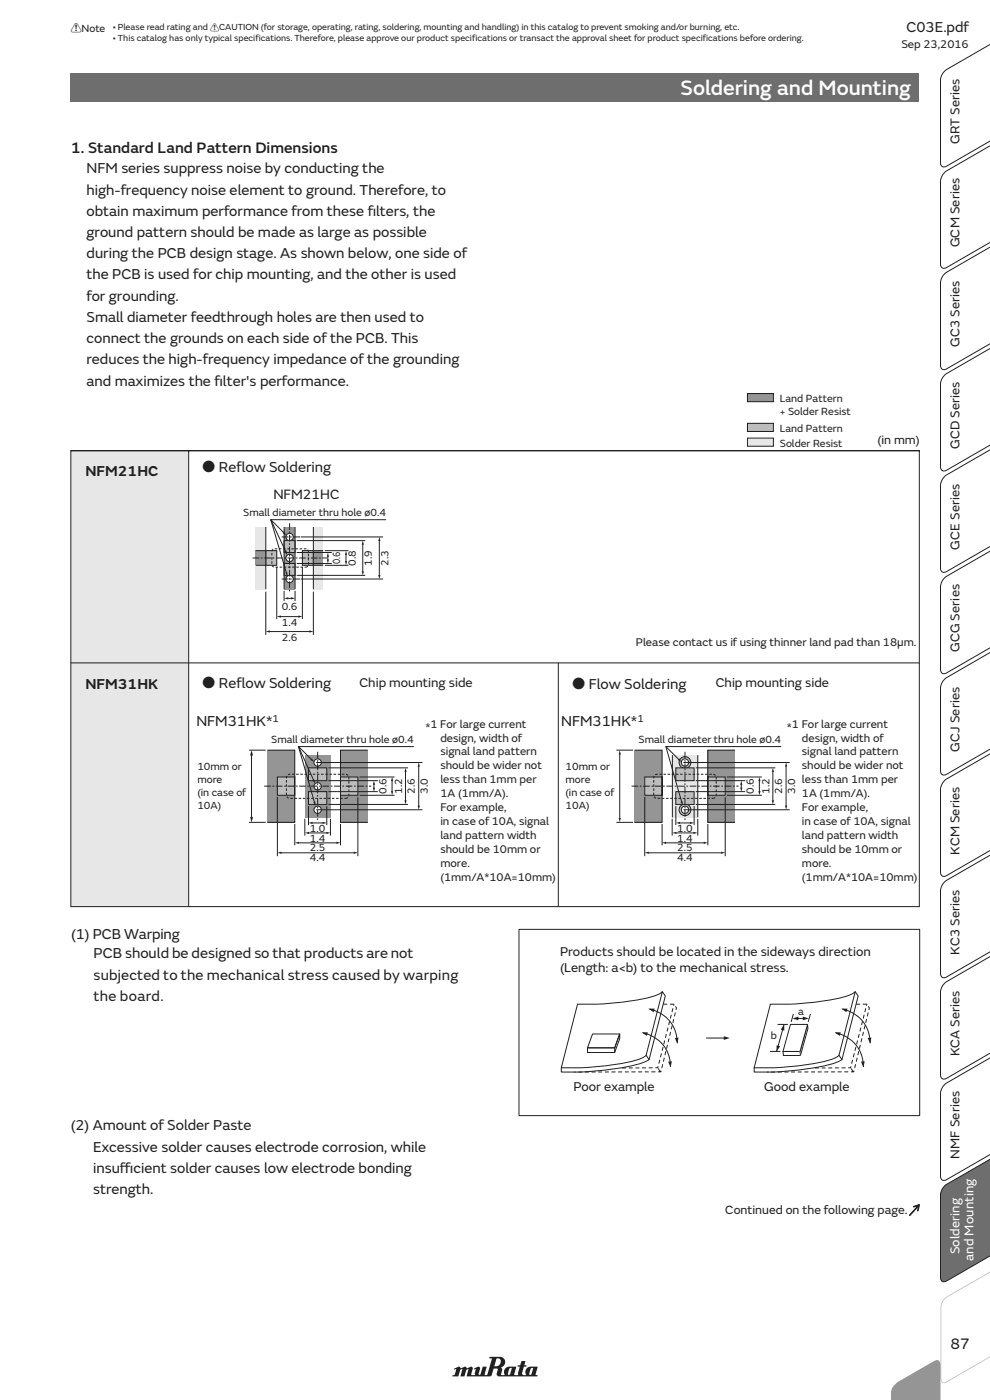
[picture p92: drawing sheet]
<svg xmlns="http://www.w3.org/2000/svg" width="210mm" height="297mm" viewBox="0 0 210 297" stroke-linecap="round" stroke-linejoin="round" font-family="sans-serif">
<defs><g id="words">
<text font-size="4.6" fill="#fff" x="144.4" y="20.2">Soldering and Mounting</text>
<g font-size="3.4" fill="#231f20">
<text x="15" y="32.6">1. Standard Land Pattern Dimensions</text>
<text x="201.6" y="286.1">87</text>
</g>
<g font-size="3.2" fill="#231f20">
<text x="192.3" y="6.7">C03E.pdf</text>
<text x="18.4" y="36.8">NFM series suppress noise by conducting the</text>
<text x="18.4" y="41.3">high-frequency noise element to ground. Therefore, to</text>
<text x="18.4" y="45.8">obtain maximum performance from these f</text>
<text x="78" y="45.8">ilters, the</text>
<text x="18.4" y="50.3">ground pattern should be made as large as possible</text>
<text x="18.4" y="54.8">during the PCB design stage. As shown below, one side of</text>
<text x="18.4" y="59.3">the PCB is used for chip mounting, and the other is used</text>
<text x="18.4" y="63.8">for grounding.</text>
<text x="18.4" y="68.3">Small diameter feedthrough holes are then used to</text>
<text x="18.4" y="72.8">connect the grounds on each side of the PCB. This</text>
<text x="18.4" y="77.3">reduces the high-frequency impedance of the grounding</text>
<text x="18.4" y="81.8">and maximizes the f</text>
<text x="45.5" y="81.8">ilter's performance.</text>
<text x="18.1" y="100.9">NFM21HC</text>
<text x="42.9" y="100.1">o Ref</text>
<text x="50.1" y="100.1">low Soldering</text>
<text x="18.1" y="146.1">NFM31HK</text>
<text x="42.9" y="146">o Ref</text>
<text x="50.1" y="146">low Soldering</text>
<text x="121.4" y="146.2">o Flow Soldering</text>
<text x="41.7" y="154.1">NFM31HK*</text>
<text x="119.1" y="154.1">NFM31HK*</text>
<text x="15.1" y="199.3">(1) PCB Warping</text>
<text x="19.8" y="203.3">PCB should be designed so that products are not</text>
<text x="19.8" y="207.8">subjected to the mechanical stress caused by warping</text>
<text x="19.8" y="212.3">the board.</text>
<text x="15" y="239.8">(2) Amount of Solder Paste</text>
<text x="19.8" y="244.3">Excessive solder causes electrode corrosion, while</text>
<text x="19.8" y="248.8">insuf</text>
<text x="25.5" y="248.8">f</text>
<text x="25.5" y="248.8">icient solder causes low electrode bonding</text>
<text x="19.8" y="253.3">strength.</text>
</g>
<text font-size="3" fill="#231f20" x="58" y="105.9">NFM21HC</text>
<g font-size="2.8" fill="#231f20">
<text x="203.5" y="30.6" transform="rotate(-90 203.5 30.6)">GRT Series</text>
<text x="203.5" y="52.5" transform="rotate(-90 203.5 52.5)">GCM Series</text>
<text x="203.5" y="73.7" transform="rotate(-90 203.5 73.7)">GC3 Series</text>
<text x="203.5" y="95.3" transform="rotate(-90 203.5 95.3)">GCD Series</text>
<text x="203.5" y="116.6" transform="rotate(-90 203.5 116.6)">GCE Series</text>
<text x="203.5" y="138.3" transform="rotate(-90 203.5 138.3)">GCG Series</text>
<text x="76.2" y="145.7">Chip mounting side</text>
<text x="151.8" y="145.8">Chip mounting side</text>
<text x="203.5" y="159.5" transform="rotate(-90 203.5 159.5)">GCJ Series</text>
<text x="203.5" y="181.3" transform="rotate(-90 203.5 181.3)">KCM Series</text>
<text x="118.8" y="202.8">Products should be located in the sideways direction</text>
<text x="203.5" y="202.5" transform="rotate(-90 203.5 202.5)">KC3 Series</text>
<text x="118.8" y="206.2">(Length: a&lt;b) to the mechanical stress.</text>
<text x="203.5" y="224.1" transform="rotate(-90 203.5 224.1)">KCA Series</text>
<text x="121.6" y="231.6">Poor example</text>
<text x="162.1" y="231.6">Good example</text>
<text x="203.5" y="245.8" transform="rotate(-90 203.5 245.8)">NMF Series</text>
</g>
<g font-size="2.8" fill="#fff">
<text x="203.5" y="266.1" transform="rotate(-90 203.5 266.1)">Soldering</text>
<text x="206.5" y="267.6" transform="rotate(-90 206.5 267.6)">and Mounting</text>
</g>
<g font-size="2.6" fill="#231f20">
<text x="186.1" y="94.2">(in mm)</text>
<text x="153.9" y="257.6">Continued on the following page.</text>
</g>
<g font-size="2.5" fill="#231f20">
<text x="191.2" y="10.3">Sep 23,2016</text>
<text x="134.9" y="137.1">Please contact us if using thinner land pad than 18μm.</text>
<text x="90.2" y="155.1">*</text>
<text x="91.3" y="154.3">1 For large current</text>
<text x="166.9" y="155.1">*</text>
<text x="168" y="154.3">1 For large current</text>
<text x="93.4" y="157.3">design, width of</text>
<text x="93.4" y="160.3">signal land pattern</text>
<text x="170.1" y="157.3">design, width of</text>
<text x="170.1" y="160.3">signal land pattern</text>
<text x="93.4" y="163.2">should be wider not</text>
<text x="93.4" y="166.2">less than 1mm per</text>
<text x="170.1" y="163.2">should be wider not</text>
<text x="170.1" y="166.2">less than 1mm per</text>
<text x="93.4" y="169.2">1A (1mm/A).</text>
<text x="93.4" y="172.1">For example,</text>
<text x="170.1" y="169.2">1A (1mm/A).</text>
<text x="170.1" y="172.1">For example,</text>
<text x="93.4" y="175.1">in case of 10A, signal</text>
<text x="93.4" y="178.1">land pattern width</text>
<text x="170.1" y="175.1">in case of 10A, signal</text>
<text x="170.1" y="178.1">land pattern width</text>
<text x="93.4" y="181">should be 10mm or</text>
<text x="93.4" y="184">more.</text>
<text x="170.1" y="181">should be 10mm or</text>
<text x="170.1" y="184">more.</text>
<text x="93.4" y="186.9">(1mm/A*10A=10mm)</text>
<text x="170.1" y="186.9">(1mm/A*10A=10mm)</text>
</g>
<g font-size="2.3" fill="#231f20">
<text x="15" y="6.9">!Note</text>
<text x="165.4" y="85.3">Land Pattern</text>
<text x="165.4" y="88">+ Solder Resist</text>
<text x="165.4" y="91.6">Land Pattern</text>
<text x="165.4" y="94.8">Solder Resist</text>
<text x="51.6" y="109.5">Small diameter thru hole ø0.4</text>
<text x="72.2" y="119.7" transform="rotate(-90 72.2 119.7)">0.6</text>
<text x="75.5" y="120" transform="rotate(-90 75.5 120)">0.8</text>
<text x="78.9" y="120" transform="rotate(-90 78.9 120)">1.9</text>
<text x="82.4" y="120" transform="rotate(-90 82.4 120)">2.3</text>
<text x="59.8" y="129.3">0.6</text>
<text x="59.8" y="132.7">1.4</text>
<text x="59.8" y="135.9">2.6</text>
<text x="57.5" y="157.7">Small diameter thru hole ø0.4</text>
<text x="135.4" y="157.7">Small diameter thru hole ø0.4</text>
<text x="41.9" y="163.4">10mm or</text>
<text x="41.9" y="166.2">more</text>
<text x="120" y="163.4">10mm or</text>
<text x="120" y="166.2">more</text>
<text x="41.9" y="168.9">(in case of</text>
<text x="41.9" y="171.7">10A)</text>
<text x="82" y="168.4" transform="rotate(-90 82 168.4)">0.6</text>
<text x="85.3" y="168.4" transform="rotate(-90 85.3 168.4)">1.2</text>
<text x="88" y="168.4" transform="rotate(-90 88 168.4)">2.6</text>
<text x="90.8" y="168.4" transform="rotate(-90 90.8 168.4)">3.0</text>
<text x="120" y="168.9">(in case of</text>
<text x="120" y="171.7">10A)</text>
<text x="159.9" y="168.4" transform="rotate(-90 159.9 168.4)">0.6</text>
<text x="163.2" y="168.4" transform="rotate(-90 163.2 168.4)">1.2</text>
<text x="165.9" y="168.4" transform="rotate(-90 165.9 168.4)">2.6</text>
<text x="168.7" y="168.4" transform="rotate(-90 168.7 168.4)">3.0</text>
<text x="65.7" y="178.5">1.4</text>
<text x="65.7" y="176.5">1.0</text>
<text x="143.6" y="178.5">1.4</text>
<text x="143.6" y="176.5">1.0</text>
<text x="65.7" y="180.6">2.5</text>
<text x="65.7" y="182.8">4.4</text>
<text x="143.6" y="180.6">2.5</text>
<text x="143.6" y="182.8">4.4</text>
<text x="169.3" y="215.3">a</text>
<text x="163.5" y="220.4">b</text>
</g>
<g font-size="2.2" fill="#231f20">
<text x="57.8" y="153.2">1</text>
<text x="135.2" y="153.2">1</text>
</g>
<g font-size="1.9" fill="#231f20">
<text x="23.9" y="6.5">• Please read rating and !CAUTION (for storage, operating, rating, soldering, mounting and handling) in this catalog to prevent smoking and/or burning, etc.</text>
<text x="23.9" y="8.8">• This catalog has only typical specifications. Therefore, please approve our product specifications or transact the approval sheet for product specifications before ordering.</text>
</g>
</g></defs>
<path d="M15.1 95.7h24.8v96.7h-24.8z" fill="#e6e7e8"/>
<path d="M15 140.6h180" fill="none" stroke="#231f20" stroke-width=".21"/>
<path d="M158.6 89.8h5.5v1.7h-5.5z" fill="#bbbdc0"/>
<path d="M158.6 89.8h5.5v1.7h-5.5z" fill="none" stroke="#231f20" stroke-width=".21"/>
<path d="M158.6 83.5h5.5v1.7h-5.5z" fill="#939598"/>
<path d="M158.6 83.5h5.5v1.7h-5.5z" fill="none" stroke="#231f20" stroke-width=".21"/>
<path d="M158.6 92.9h5.5v1.8h-5.5z" fill="#e6e7e8"/>
<path d="M15 95.6h180M15 95.6h180v96.7h-180zM40 95.6v96.7M158.6 92.9h5.5v1.8h-5.5z" fill="none" stroke="#231f20" stroke-width=".21"/>
<path d="M142.6 160.2h5.4v13.2h-5.4z" fill="#e6e7e8"/>
<circle cx="145.3" cy="161.8" r="1.25" fill="#bbbdc0"/>
<circle cx="145.3" cy="161.8" r="1.25" fill="none" stroke="#231f20" stroke-width=".21"/>
<circle cx="145.3" cy="171.8" r="1.25" fill="#bbbdc0"/>
<g fill="none" stroke="#231f20" stroke-width=".21">
<path d="M118.4 140.6v51.8"/>
<circle cx="145.3" cy="171.8" r="1.25"/>
</g>
<path d="M64.7 160.2h5.4v13.2h-5.4z" fill="#939598"/>
<path d="M65.4 162.9h3.9v2.7h-3.9z" fill="#bbbdc0"/>
<path d="M65.4 162.9h3.9v2.7h-3.9z" fill="none" stroke="#231f20" stroke-width=".21"/>
<path d="M65.4 167.9h3.9v2.8h-3.9z" fill="#bbbdc0"/>
<path d="M65.4 167.9h3.9v2.8h-3.9z" fill="none" stroke="#231f20" stroke-width=".21"/>
<path d="M56.7 159.1h5.8v15.4h-5.8z" fill="#939598"/>
<path d="M58.8 164.8h3.7v3.9h-3.7z" fill="#bbbdc0"/>
<path d="M56.7 159.1h5.8v15.4h-5.8M58.8 164.8h3.7v3.9h-3.7z" fill="none" stroke="#231f20" stroke-width=".21"/>
<path d="M72.2 159.1h5.8v15.4h-5.8z" fill="#939598"/>
<path d="M72.2 164.8h3.7v3.9h-3.7z" fill="#bbbdc0"/>
<path d="M78 159.1h-5.8v15.4h5.8M72.2 164.8h3.7v3.9h-3.7zM76.3 164.8h7.4M76.3 168.7h7.4M83.2 165.5v2.5" fill="none" stroke="#231f20" stroke-width=".21"/>
<path d="M61 164.5l.5-.2h11.8a.71 .71 0 0 1 .7 .7v3.7a.71 .71 0 0 1-.7 .7h-11.8a.71 .71 0 0 1-.7-.7v-3.7z" fill="none" stroke="#231f20" stroke-width=".21" stroke-dasharray=".5 .4" stroke-linecap="butt"/>
<g fill="#231f20">
<path d="M83.2 164.8l.2 .9h-.5z"/>
<path d="M82.9 167.8h.5l-.2 .9z"/>
</g>
<path d="M87.8 158.4h-24.5l3.3 7.2" fill="none" stroke="#231f20" stroke-width=".21"/>
<path d="M66.3 165.5l.4-.2 .1 .9z" fill="#231f20"/>
<path d="M64.7 173.7v3.6M65.4 176.7h4M70.1 173.7v3.6" fill="none" stroke="#231f20" stroke-width=".21"/>
<g fill="#231f20">
<path d="M64.7 176.7l.9-.2v.4z"/>
<path d="M69.2 176.5l.9 .2-.9 .2z"/>
</g>
<path d="M62.5 174.8v4.5M63.2 178.8h8.3M72.2 174.8v4.5" fill="none" stroke="#231f20" stroke-width=".21"/>
<g fill="#231f20">
<path d="M62.5 178.8l.9-.2v.4z"/>
<path d="M71.4 178.6l.8 .2-.8 .2z"/>
</g>
<path d="M58.8 169.1v12.5M75.9 169.1v12.5M59.5 180.9h15.7" fill="none" stroke="#231f20" stroke-width=".21"/>
<g fill="#231f20">
<path d="M58.8 180.9l.9-.2v.4z"/>
<path d="M75.1 180.7l.8 .2-.8 .2z"/>
</g>
<path d="M66.1 174.6h2.5" fill="none" stroke="#231f20" stroke-width=".21"/>
<g fill="#231f20">
<path d="M65.4 174.6l.9-.3v.5z"/>
<path d="M68.5 174.3l.8 .3-.8 .2z"/>
</g>
<path d="M79.3 166.3v1" fill="none" stroke="#231f20" stroke-width=".21"/>
<g fill="#231f20">
<path d="M79.3 165.6l.3 .9h-.5z"/>
<path d="M79.1 167.1h.5l-.3 .9z"/>
</g>
<path d="M69.7 162.9h16.8M86 163.6v6.4" fill="none" stroke="#231f20" stroke-width=".21"/>
<g fill="#231f20">
<path d="M86 162.9l.3 .9h-.5z"/>
<path d="M85.8 169.8h.5l-.3 .9z"/>
</g>
<path d="M88.8 162.5v8.6" fill="none" stroke="#231f20" stroke-width=".21"/>
<g fill="#231f20">
<path d="M88.8 161.8l.3 .8h-.5z"/>
<path d="M88.6 170.9h.5l-.3 .9z"/>
</g>
<path d="M66.1 161.2l-2.8-2.8 3.4 11.8" fill="none" stroke="#231f20" stroke-width=".21"/>
<g fill="#231f20">
<path d="M66.2 160.9l.4 .8-.7-.5z"/>
<path d="M66.5 170.2l.4-.2v.9z"/>
</g>
<path d="M65.4 171v4M69.3 171v4M69.7 170.7h16.8M69.7 165.6h10.5M69.7 167.9h10.5" fill="none" stroke="#231f20" stroke-width=".21"/>
<circle cx="67.4" cy="171.8" r=".78" fill="#fff"/>
<circle cx="67.4" cy="171.8" r=".78" fill="none" stroke="#231f20" stroke-width=".21"/>
<circle cx="67.4" cy="166.8" r=".78" fill="#fff"/>
<circle cx="67.4" cy="166.8" r=".78" fill="none" stroke="#231f20" stroke-width=".21"/>
<circle cx="67.4" cy="161.8" r=".78" fill="#fff"/>
<g fill="none" stroke="#231f20" stroke-width=".21">
<path d="M52.8 159.1h3.6M52.8 174.5h3.6M53.4 160.1v13.4M67.1 161.8h22.5M67.1 171.8h22.5"/>
<circle cx="67.4" cy="161.8" r=".78"/>
</g>
<path d="M67.4 159.5v14.6M56 166.8h22.8" fill="none" stroke="#231f20" stroke-width=".21" stroke-dasharray="1.4 .4 .4 .4" stroke-linecap="butt"/>
<g fill="#231f20">
<path d="M53.4 159.1l.3 1.2h-.6z"/>
<path d="M53.1 173.3h.6l-.3 1.2z"/>
</g>
<path d="M143.4 162.9h3.8v2.7h-3.8z" fill="#bbbdc0"/>
<path d="M143.4 162.9h3.8v2.7h-3.8z" fill="none" stroke="#231f20" stroke-width=".21"/>
<path d="M143.4 167.9h3.8v2.8h-3.8z" fill="#bbbdc0"/>
<path d="M143.4 167.9h3.8v2.8h-3.8z" fill="none" stroke="#231f20" stroke-width=".21"/>
<path d="M134.6 159.1h5.8v15.4h-5.8z" fill="#939598"/>
<path d="M136.8 164.8h3.6v3.9h-3.6z" fill="#bbbdc0"/>
<path d="M134.6 159.1h5.8v15.4h-5.8M136.8 164.8h3.6v3.9h-3.6z" fill="none" stroke="#231f20" stroke-width=".21"/>
<path d="M150.1 159.1h5.8v15.4h-5.8z" fill="#939598"/>
<path d="M150.1 164.8h3.7v3.9h-3.7z" fill="#bbbdc0"/>
<path d="M155.9 159.1h-5.8v15.4h5.8M150.1 164.8h3.7v3.9h-3.7zM154.2 164.8h7.4M154.2 168.7h7.4M161.1 165.6v2.4" fill="none" stroke="#231f20" stroke-width=".21"/>
<path d="M138.9 164.5l.5-.2h11.8a.71 .71 0 0 1 .7 .7v3.7a.71 .71 0 0 1-.7 .7h-11.8a.71 .71 0 0 1-.7-.7v-3.7z" fill="none" stroke="#231f20" stroke-width=".21" stroke-dasharray=".5 .4" stroke-linecap="butt"/>
<g fill="#231f20">
<path d="M161.1 164.9l.2 .8h-.4z"/>
<path d="M160.9 167.8h.4l-.2 .9z"/>
</g>
<path d="M142.6 173.7v3.6M147.3 176.7h-4M148 173.7v3.6" fill="none" stroke="#231f20" stroke-width=".21"/>
<g fill="#231f20">
<path d="M142.6 176.7l.9-.2v.4z"/>
<path d="M147.1 176.5l.9 .2-.9 .2z"/>
</g>
<path d="M140.4 174.8v4.5M141.1 178.8h8.3M150.1 174.8v4.5" fill="none" stroke="#231f20" stroke-width=".21"/>
<g fill="#231f20">
<path d="M140.4 178.8l.9-.2v.4z"/>
<path d="M149.3 178.6l.9 .2-.9 .2z"/>
</g>
<path d="M136.8 169.1v12.5M153.8 169.1v12.5M137.5 180.9h15.6" fill="none" stroke="#231f20" stroke-width=".21"/>
<g fill="#231f20">
<path d="M136.8 180.9l.8-.2v.4z"/>
<path d="M153 180.7l.8 .2-.8 .2z"/>
</g>
<path d="M144.1 174.6h2.4" fill="none" stroke="#231f20" stroke-width=".21"/>
<g fill="#231f20">
<path d="M143.4 174.6l.8-.3v.5z"/>
<path d="M146.4 174.3l.8 .3-.8 .2z"/>
</g>
<path d="M157.2 166.3v1" fill="none" stroke="#231f20" stroke-width=".21"/>
<g fill="#231f20">
<path d="M157.2 165.6l.3 .9h-.5z"/>
<path d="M157 167.1h.5l-.3 .9z"/>
</g>
<path d="M147.6 162.9h16.9M163.9 163.6v6.4" fill="none" stroke="#231f20" stroke-width=".21"/>
<g fill="#231f20">
<path d="M163.9 162.9l.3 .9h-.5z"/>
<path d="M163.7 169.8h.5l-.3 .9z"/>
</g>
<path d="M166.7 162.5v8.6" fill="none" stroke="#231f20" stroke-width=".21"/>
<g fill="#231f20">
<path d="M166.8 161.8l.2 .8h-.5z"/>
<path d="M166.5 170.9h.5l-.2 .9z"/>
</g>
<path d="M165.7 158.4h-24.5l3.4 11.8" fill="none" stroke="#231f20" stroke-width=".21"/>
<path d="M144.4 170.2l.4-.2v.9z" fill="#231f20"/>
<path d="M143.4 171v4M147.2 171v4M147.6 170.7h16.9M147.6 165.6h10.5M147.6 167.9h10.5" fill="none" stroke="#231f20" stroke-width=".21"/>
<circle cx="145.3" cy="171.8" r=".78" fill="#fff"/>
<circle cx="145.3" cy="171.8" r=".78" fill="none" stroke="#231f20" stroke-width=".21"/>
<circle cx="145.3" cy="161.8" r=".78" fill="#fff"/>
<g fill="none" stroke="#231f20" stroke-width=".21">
<path d="M130.7 159.1h3.6M141.2 158.4l2.8 2.8M130.7 174.5h3.6M145 161.8h22.5M145 171.8h22.5"/>
<circle cx="145.3" cy="161.8" r=".78"/>
</g>
<path d="M145.3 159.5v14.6M134 166.8h22.7" fill="none" stroke="#231f20" stroke-width=".21" stroke-dasharray="1.4 .4 .4 .4" stroke-linecap="butt"/>
<path d="M144.1 160.9l.5 .8-.8-.5z" fill="#231f20"/>
<path d="M131.5 159.9v13.8" fill="none" stroke="#231f20" stroke-width=".21"/>
<g fill="#231f20">
<path d="M131.5 159.2l.2 .9h-.5z"/>
<path d="M131.2 173.5h.5l-.2 .9z"/>
</g>
<path d="M142.6 160.2v13.2M148 160.2v13.2" fill="none" stroke="#231f20" stroke-width=".21"/>
<path d="M60.3 111.8h2.3v13.2h-2.3z" fill="#939598"/>
<path d="M60.3 114.7h2.3v2.5h-2.3z" fill="#bbbdc0"/>
<path d="M60.3 114.7h2.3v2.5h-2.3z" fill="none" stroke="#231f20" stroke-width=".21"/>
<path d="M60.3 119.5h2.3v2.6h-2.3z" fill="#bbbdc0"/>
<path d="M60.3 119.5h2.3v2.6h-2.3z" fill="none" stroke="#231f20" stroke-width=".21"/>
<path d="M54.2 111.8h2.2v13.2h-2.2z" fill="#e6e7e8"/>
<path d="M56.4 116.8h2.3v3.1h-2.3z" fill="#bbbdc0"/>
<path d="M56.4 116.8h2.3v3.1h-2.3zM60.3 111.8v13.2M62.6 111.8v13.2" fill="none" stroke="#231f20" stroke-width=".21"/>
<path d="M54.2 116.8h2.2v3.1h-2.2z" fill="#939598"/>
<path d="M54.2 116.8h2.2M54.2 119.9h2.2M56.4 111.8v13.2" fill="none" stroke="#231f20" stroke-width=".21"/>
<path d="M66.5 111.8h2.1v13.2h-2.1z" fill="#e6e7e8"/>
<path d="M64.1 116.8h2.4v3.1h-2.4z" fill="#bbbdc0"/>
<path d="M64.1 116.8h2.4v3.1h-2.4z" fill="none" stroke="#231f20" stroke-width=".21"/>
<path d="M66.5 116.8h2.1v3.1h-2.1z" fill="#939598"/>
<path d="M66.5 111.8v13.2M66.5 116.8h2.1M66.5 119.9h2.1M68.9 116.8h5M68.9 119.9h5M73.4 117.6v1.6" fill="none" stroke="#231f20" stroke-width=".21"/>
<g fill="#231f20">
<path d="M73.4 116.9l.2 .8h-.4z"/>
<path d="M73.2 119.1h.4l-.2 .8z"/>
</g>
<path d="M60.3 125.3v2.2M61 126.9h.9M62.6 125.3v2.2" fill="none" stroke="#231f20" stroke-width=".21"/>
<g fill="#231f20">
<path d="M60.3 126.9l.8-.2v.5z"/>
<path d="M61.8 126.7l.8 .2-.8 .3z"/>
</g>
<path d="M58.7 120.3v11M59.4 130.8h4M64.1 120.3v11" fill="none" stroke="#231f20" stroke-width=".21"/>
<g fill="#231f20">
<path d="M58.7 130.8l.9-.2v.4z"/>
<path d="M63.3 130.6l.8 .2-.8 .2z"/>
</g>
<path d="M56.4 125.5v9.2M57.1 134h8.7M66.5 125.5v9.2" fill="none" stroke="#231f20" stroke-width=".21"/>
<g fill="#231f20">
<path d="M56.4 134l.8-.3v.5z"/>
<path d="M65.6 133.7l.9 .3-.9 .2z"/>
</g>
<path d="M69.5 117.9v1" fill="none" stroke="#231f20" stroke-width=".21"/>
<g fill="#231f20">
<path d="M69.6 117.2l.2 .9h-.5z"/>
<path d="M69.3 118.7h.5l-.2 .9z"/>
</g>
<path d="M62.9 114.7h14.6M77 115.4v6" fill="none" stroke="#231f20" stroke-width=".21"/>
<g fill="#231f20">
<path d="M77 114.7l.2 .8h-.5z"/>
<path d="M76.7 121.2h.5l-.2 .9z"/>
</g>
<path d="M80.5 114.6v7.6" fill="none" stroke="#231f20" stroke-width=".21"/>
<g fill="#231f20">
<path d="M80.5 113.9l.2 .9h-.5z"/>
<path d="M80.2 122h.5l-.2 .9z"/>
</g>
<path d="M62.9 117.2h7.5M62.9 119.5h7.5M62.9 122.1h14.6" fill="none" stroke="#231f20" stroke-width=".21"/>
<circle cx="61.4" cy="113.9" r=".78" fill="#fff"/>
<circle cx="61.4" cy="113.9" r=".78" fill="none" stroke="#231f20" stroke-width=".21"/>
<circle cx="61.4" cy="118.4" r=".78" fill="#fff"/>
<circle cx="61.4" cy="118.4" r=".78" fill="none" stroke="#231f20" stroke-width=".21"/>
<circle cx="61.4" cy="122.8" r=".78" fill="#fff"/>
<g fill="none" stroke="#231f20" stroke-width=".21">
<path d="M63.8 113.9h17.4M81.9 110.3h-24.5l3.2 6.7M63.8 122.8h17.4"/>
<circle cx="61.4" cy="122.8" r=".78"/>
</g>
<path d="M53.6 118.4h15.8M59.8 113.9h4M61.4 111v14.6M59.8 122.8h4" fill="none" stroke="#231f20" stroke-width=".21" stroke-dasharray="1.4 .4 .4 .4" stroke-linecap="butt"/>
<path d="M57.8 116.6l.5-.2h6.5a.58 .58 0 0 1 .6 .6v2.7a.58 .58 0 0 1-.6 .6h-6.5a.58 .58 0 0 1-.6-.6v-2.7z" fill="none" stroke="#231f20" stroke-width=".21" stroke-dasharray=".5 .4" stroke-linecap="butt"/>
<path d="M60.4 117l.4-.2 .1 .9z" fill="#231f20"/>
<path d="M60.2 113l-2.8-2.7 3.4 11.3" fill="none" stroke="#231f20" stroke-width=".21"/>
<g fill="#231f20">
<path d="M60.3 112.8l.4 .7-.7-.4z"/>
<path d="M60.5 121.5l.5-.1v.9z"/>
</g>
<path d="M15 15.5h180v6h-180z" fill="#6d6e70"/>
<path d="M96.3 290.5l.1 .2 .3-.2a1.12 1.12 0 0 1-.5 1.3h-.2v.3h1.2l.4-1.4 .4-.2-.2 1.6h.7l.4-1.4 .4-.2-.2 1.6h5l.2-.3 .5-1.4 .8 .1-.3 1a.5 .5 0 0 0 .5 .6h8.2v-.3l-.4-.1 .4-1.7h-1.4a1.22 1.22 0 0 0-1 1.8h-.7l-.2-.3 .4-1.5 .6-.1v-.1l-.5-.1 .2-.8-.8-.1-.3 .9-.5 .1v.2l.4 .1a2.03 2.03 0 0 0-.3 1.6l-.7 .1-.1-.1 .3-1.7a3.3 3.3 0 0 0-2 .2 1.35 1.35 0 0 0-.4 1.6h-.7l.2-1.2-.2-.4a1.18 1.18 0 0 0 .8-1.4 1.18 1.18 0 0 0-1.4-.9l-1.8 .1-.1 .3 .5 .1-.9 3.2-.2 .2-.4-.1 .4-1.7h-.8l-.5 1.6-.2 .2-.2-.2 .4-1.2-.4-.4-1 .4 .1 .2h.3l-.2 1.2h-.6l-.2-.1 .4-1.3-.2-.3-.2-.1-.8 .4-.3-.3-.2-.1-.8 .4-.5-.4zM105.3 288.3a.71 .71 0 0 1 .9 .3 .71 .71 0 0 1-.2 .9l-.3 .4h-.8zM108.1 290.4h.5l-.4 1.2-.3 .2-.2-.2zM112.6 290.4h.5l-.3 1.2-.4 .2-.2-.2z" fill="#231f20"/>
<path d="M140.5 210.4l.6 .9-3.4 13.5a21.9 21.9 0 0 1-8.5 2.1l-5.2 .5h-4.9v-.9" fill="none" stroke="#231f20" stroke-width=".21"/>
<path d="M122.5 213h4.2a53.5 53.5 0 0 0 12.5-1.8l1.3-.8-3.4 13.5a14.1 14.1 0 0 1-6.4 1.9l-6.6 .7h-5z" fill="#fff"/>
<path d="M110.1 197.2h85v39.5h-85zM122.5 213h4.2a53.5 53.5 0 0 0 12.5-1.8l1.3-.8-3.4 13.5a14.1 14.1 0 0 1-6.4 1.9l-6.6 .7h-5zM137.1 223.9l.6 .9" fill="none" stroke="#231f20" stroke-width=".21"/>
<path d="M140.8 213h2.2l.5 .8-3.3 13.6h-18.3M132 226.6l7.5-.1 3.5-13.5M140.1 227.3l-.6-.8" fill="none" stroke="#231f20" stroke-width=".21" stroke-dasharray=".7 .7"/>
<path d="M153.5 219.8l1.3 .4-1.3 .4z" fill="#231f20"/>
<path d="M149.8 220.2h4.4" fill="none" stroke="#231f20" stroke-width=".21"/>
<g fill="#231f20">
<path d="M137.5 214h1.4l-.3 .7z"/>
<path d="M143.1 220.2l.8-.1-.2 1.3z"/>
</g>
<path d="M137.9 214.1a7.3 7.3 0 0 1 5.8 7.1" fill="none" stroke="#231f20" stroke-width=".21"/>
<g fill="#231f20">
<path d="M136.1 219h1.3l-.2 .8z"/>
<path d="M141.7 225.2l.8-.1-.3 1.3z"/>
</g>
<path d="M136.4 219.1a7.3 7.3 0 0 1 5.8 7.2" fill="none" stroke="#231f20" stroke-width=".21"/>
<path d="M125.7 219.4h5.8l-1.1 2.9h-5.8z" fill="#fff"/>
<path d="M125.7 219.4h5.8l-1.1 2.9h-5.8zM181.4 210.4l.6 .9-3.4 13.5a21.9 21.9 0 0 1-8.5 2.1l-5.2 .5h-4.9v-.9M124.6 222.3h5.8l1.1-2.9v.9l-1.1 3h-5.8zM130.4 222.3v1" fill="none" stroke="#231f20" stroke-width=".21"/>
<path d="M172.9 226.6l7.5-.1 3.5-13.5" fill="none" stroke="#231f20" stroke-width=".21" stroke-dasharray=".7 .7"/>
<path d="M163.4 213h4.2a53.5 53.5 0 0 0 12.5-1.8l1.3-.8-3.4 13.5a14.1 14.1 0 0 1-6.4 1.9l-6.6 .7h-5z" fill="#fff"/>
<path d="M163.4 213h4.2a53.5 53.5 0 0 0 12.5-1.8l1.3-.8-3.4 13.5a14.1 14.1 0 0 1-6.4 1.9l-6.6 .7h-5zM178 223.9l.6 .9" fill="none" stroke="#231f20" stroke-width=".21"/>
<path d="M181.7 213h2.2l.5 .8-3.3 13.6h-18.3M181 227.3l-.6-.8" fill="none" stroke="#231f20" stroke-width=".21" stroke-dasharray=".7 .7"/>
<g fill="#231f20">
<path d="M178.5 214h1.3l-.3 .7z"/>
<path d="M184.1 220.2l.7-.1-.2 1.3z"/>
</g>
<path d="M178.8 214.1a7.3 7.3 0 0 1 5.8 7.1" fill="none" stroke="#231f20" stroke-width=".21"/>
<g fill="#231f20">
<path d="M177 219h1.3l-.2 .8z"/>
<path d="M182.6 225.2l.8-.1-.2 1.3z"/>
</g>
<path d="M177.3 219.1a7.3 7.3 0 0 1 5.9 7.2" fill="none" stroke="#231f20" stroke-width=".21"/>
<path d="M171.3 217.3l.1 .9-1.6 5.7h-3.6l-.1-.8h3.6z" fill="#fff"/>
<path d="M171.3 217.3l.1 .9-1.6 5.7h-3.6l-.1-.8h3.6z" fill="none" stroke="#231f20" stroke-width=".21"/>
<path d="M167.7 217.3h3.6l-1.6 5.8h-3.6z" fill="#fff"/>
<path d="M164.9 217.3h2.2M167.7 217.3h3.6l-1.6 5.8h-3.6zM168.3 215.1l-.5 1.7M171.9 215.1l-.5 1.7M163.3 223.1h2.2" fill="none" stroke="#231f20" stroke-width=".21"/>
<path d="M169.7 223.1l.1 .8z" fill="#fff"/>
<path d="M169.7 223.1l.1 .8" fill="none" stroke="#231f20" stroke-width=".21"/>
<g fill="#231f20">
<path d="M170.3 215.7l1.3 .4-1.3 .4z"/>
<path d="M168.1 216.1l1.3-.4v.8z"/>
</g>
<path d="M166.3 217.3l-1.6 5.8M168.8 216.1h2.1" fill="none" stroke="#231f20" stroke-width=".21"/>
<g fill="#231f20">
<path d="M166.3 217.3l.1 1.3-.8-.2z"/>
<path d="M164.7 221.7l.8 .3-.8 1.1z"/>
</g>
<path d="M193.8 256l1.2-.4-2 2.2M195 255.6l-.3 1.2" fill="none" stroke="#231f20" stroke-width=".35"/>
<g fill="#fff">
<path d="M0 287h209v10h-209z"/>
<path d="M0 0h210v22h-210z"/>
</g>
<path d="M15 15.5h180v6h-180z" fill="#6d6e70"/>
<path d="M96.3 290.4l.1 .2 .3-.2a1.12 1.12 0 0 1-.5 1.3h-.2v.3h1.2l.4-1.4 .4-.2-.2 1.6h.7l.4-1.4 .4-.2-.2 1.6h5l.2-.3 .5-1.4 .8 .1-.3 1a.5 .5 0 0 0 .5 .6h8.2v-.3l-.4-.1 .4-1.7h-1.4a1.22 1.22 0 0 0-1 1.8h-.7l-.2-.3 .4-1.5 .6-.1v-.1l-.5-.1 .2-.8-.8-.1-.3 .9-.5 .1v.2l.4 .1a2.03 2.03 0 0 0-.3 1.6l-.7 .1-.1-.1 .3-1.7a3.3 3.3 0 0 0-2 .2 1.35 1.35 0 0 0-.4 1.6h-.7l.2-1.2-.2-.4a1.18 1.18 0 0 0 .8-1.4 1.18 1.18 0 0 0-1.4-.9l-1.8 .1-.1 .3 .5 .1-.9 3.2-.2 .2-.4-.1 .4-1.7h-.8l-.5 1.6-.2 .2-.2-.2 .4-1.2-.4-.4-1 .4 .1 .2h.3l-.2 1.2h-.6l-.2-.1 .4-1.3-.2-.3-.2-.1-.8 .4-.3-.3-.2-.1-.8 .4-.5-.4zM105.3 288.2a.71 .71 0 0 1 .9 .3 .71 .71 0 0 1-.2 .9l-.3 .4h-.8zM108.1 290.3h.5l-.4 1.2-.3 .2-.2-.2zM112.6 290.3h.5l-.3 1.2-.4 .2-.2-.2z" fill="#231f20"/>
<path d="M200.4 275.3l9.7-7.3v.2l-9.2 7a2.68 2.68 0 0 0-1.2 2.1v15.2a.61 .61 0 0 0 .3 .7 .61 .61 0 0 0 .7-.1l9.4-7.1v.2l-9.3 7.1-.4 .1a.74 .74 0 0 1-.9-.9v-15.2l.2-.8z" fill="#bbbdc0"/>
<path d="M189.7 293.8l.8-.7 8.1-4.5a.76 .76 0 0 1 .9 .8v7.6h-10.5a3.5 3.5 0 0 1 .7-3.2z" fill="#939598"/>
<path d="M200.4 15l9.7-7.9v-.1v20.6l-9.3 7.7a.79 .79 0 0 1-.9 0 .79 .79 0 0 1-.4-.8v-17.5l.2-.9z" fill="#fff"/>
<path d="M210.1 9.4l-9.3 5.4-.7 .5-.4 .8-.2 .9v17.5a.79 .79 0 0 0 .4 .8 .79 .79 0 0 0 .9 0l9.3-5.4" fill="none" stroke="#231f20" stroke-width=".21"/>
<path d="M200.4 36.5l9.7-7.9v-.1v20.6l-9.3 7.7a.79 .79 0 0 1-.9 0 .79 .79 0 0 1-.4-.8v-17.5l.2-.9z" fill="#fff"/>
<path d="M210.1 30.9l-9.3 5.4-.7 .5-.4 .8-.2 .9v17.5a.79 .79 0 0 0 .4 .8 .79 .79 0 0 0 .9 0l9.3-5.4" fill="none" stroke="#231f20" stroke-width=".21"/>
<path d="M200.4 58l9.7-7.9v-.1v20.6l-9.3 7.7a.79 .79 0 0 1-.9 0 .79 .79 0 0 1-.4-.8v-17.5l.2-.9z" fill="#fff"/>
<path d="M210.1 52.4l-9.3 5.4-.7 .5-.4 .8-.2 .9v17.5a.79 .79 0 0 0 .4 .8 .79 .79 0 0 0 .9 0l9.3-5.4" fill="none" stroke="#231f20" stroke-width=".21"/>
<path d="M200.4 79.5l9.7-7.9v-.1v20.6l-9.3 7.7a.79 .79 0 0 1-.9 0 .79 .79 0 0 1-.4-.8v-17.5l.2-.9z" fill="#fff"/>
<path d="M210.1 73.9l-9.3 5.4-.7 .5-.4 .8-.2 .9v17.5a.79 .79 0 0 0 .4 .8 .79 .79 0 0 0 .9 0l9.3-5.4" fill="none" stroke="#231f20" stroke-width=".21"/>
<path d="M200.4 101l9.7-7.9v-.1v20.6l-9.3 7.7a.79 .79 0 0 1-.9 0 .79 .79 0 0 1-.4-.8v-17.5l.2-.9z" fill="#fff"/>
<path d="M210.1 95.4l-9.3 5.4-.7 .5-.4 .8-.2 .9v17.5a.79 .79 0 0 0 .4 .8 .79 .79 0 0 0 .9 0l9.3-5.4" fill="none" stroke="#231f20" stroke-width=".21"/>
<path d="M200.4 122.5l9.7-7.9v-.1v20.6l-9.3 7.7a.79 .79 0 0 1-.9 0 .79 .79 0 0 1-.4-.8v-17.5l.2-.9z" fill="#fff"/>
<path d="M210.1 116.9l-9.3 5.4-.7 .5-.4 .8-.2 .9v17.5a.79 .79 0 0 0 .4 .8 .79 .79 0 0 0 .9 0l9.3-5.4" fill="none" stroke="#231f20" stroke-width=".21"/>
<path d="M200.4 144l9.7-7.9v-.1v20.6l-9.3 7.7a.79 .79 0 0 1-.9 0 .79 .79 0 0 1-.4-.8v-17.5l.2-.9z" fill="#fff"/>
<path d="M210.1 138.4l-9.3 5.4-.7 .5-.4 .8-.2 .9v17.5a.79 .79 0 0 0 .4 .8 .79 .79 0 0 0 .9 0l9.3-5.4" fill="none" stroke="#231f20" stroke-width=".21"/>
<path d="M200.4 165.5l9.7-7.9v-.1v20.6l-9.3 7.7a.79 .79 0 0 1-.9 0 .79 .79 0 0 1-.4-.8v-17.5l.2-.9z" fill="#fff"/>
<path d="M210.1 159.9l-9.3 5.4-.7 .5-.4 .8-.2 .9v17.5a.79 .79 0 0 0 .4 .8 .79 .79 0 0 0 .9 0l9.3-5.4" fill="none" stroke="#231f20" stroke-width=".21"/>
<path d="M200.4 187l9.7-7.9v-.1v20.6l-9.3 7.7a.79 .79 0 0 1-.9 0 .79 .79 0 0 1-.4-.8v-17.5l.2-.9z" fill="#fff"/>
<path d="M210.1 181.4l-9.3 5.4-.7 .5-.4 .8-.2 .9v17.5a.79 .79 0 0 0 .4 .8 .79 .79 0 0 0 .9 0l9.3-5.4" fill="none" stroke="#231f20" stroke-width=".21"/>
<path d="M200.4 208.5l9.7-7.9v-.1v20.6l-9.3 7.7a.79 .79 0 0 1-.9 0 .79 .79 0 0 1-.4-.8v-17.5l.2-.9z" fill="#fff"/>
<path d="M210.1 202.9l-9.3 5.4-.7 .5-.4 .8-.2 .9v17.5a.79 .79 0 0 0 .4 .8 .79 .79 0 0 0 .9 0l9.3-5.4" fill="none" stroke="#231f20" stroke-width=".21"/>
<path d="M200.4 230l9.7-7.9v-.1v20.6l-9.3 7.7a.79 .79 0 0 1-.9 0 .79 .79 0 0 1-.4-.8v-17.5l.2-.9z" fill="#fff"/>
<path d="M210.1 224.4l-9.3 5.4-.7 .5-.4 .8-.2 .9v17.5a.79 .79 0 0 0 .4 .8 .79 .79 0 0 0 .9 0l9.3-5.4" fill="none" stroke="#231f20" stroke-width=".21"/>
<path d="M200.4 251.5l9.7-7.9v-.1v20.6l-9.3 7.7a.79 .79 0 0 1-.9 0 .79 .79 0 0 1-.4-.8v-17.5l.2-.9z" fill="#6d6e70"/>
<path d="M210.1 245.9l-9.3 5.4-.7 .5-.4 .8-.2 .9v17.5a.79 .79 0 0 0 .4 .8 .79 .79 0 0 0 .9 0l9.3-5.4" fill="none" stroke="#231f20" stroke-width=".21"/>
<use href="#words"/>
</svg>
